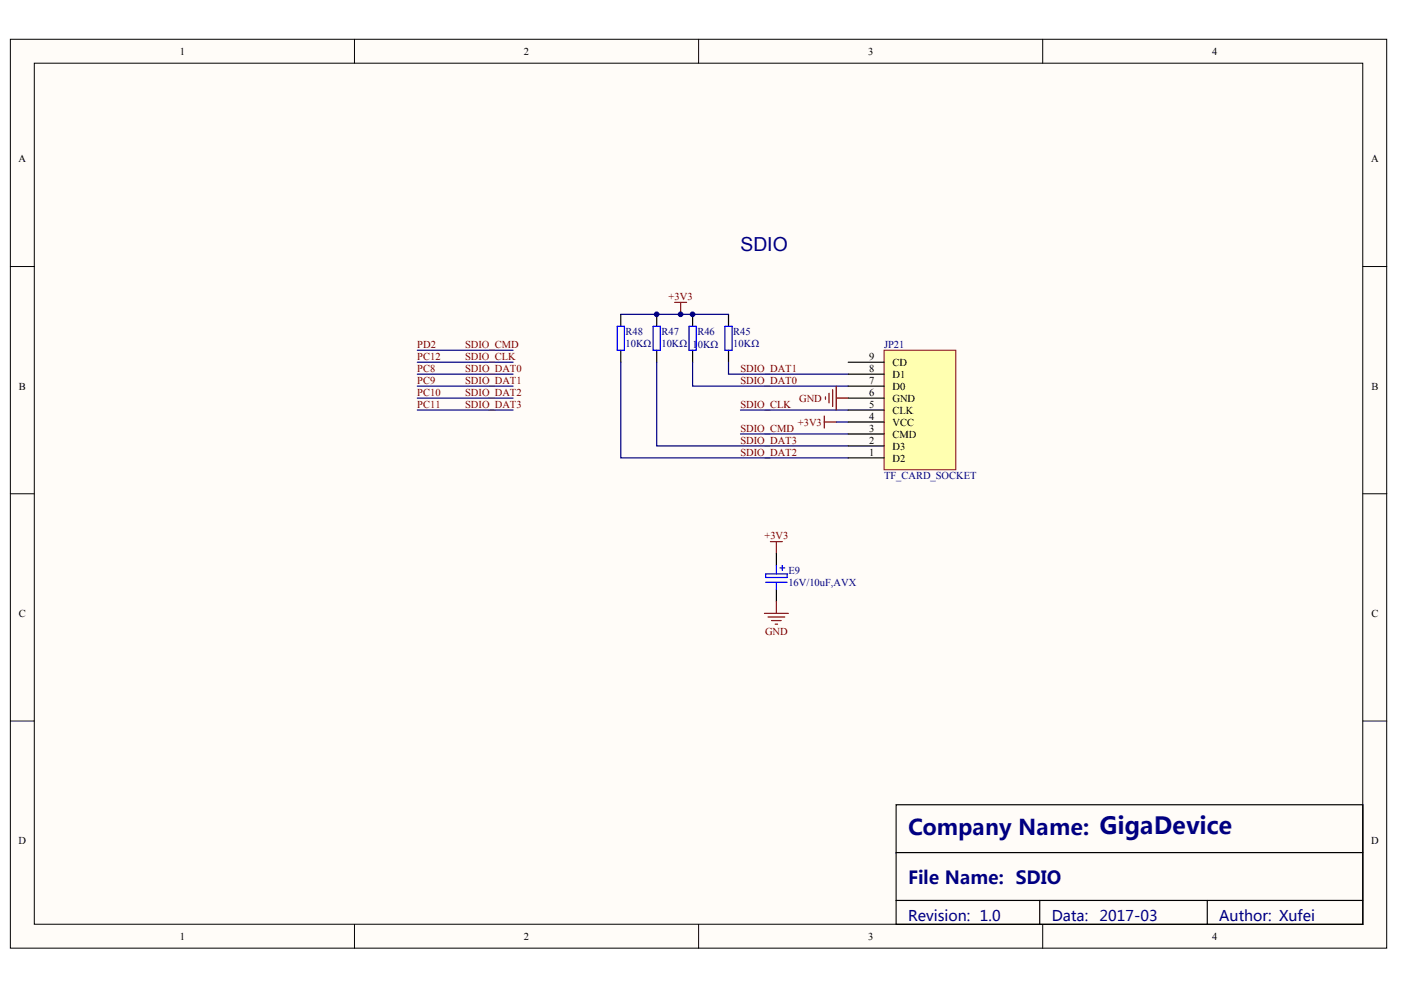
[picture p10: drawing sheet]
<svg xmlns="http://www.w3.org/2000/svg" width="297mm" height="210mm" viewBox="0 0 297 210" stroke-linecap="round" stroke-linejoin="round" font-family="sans-serif">
<defs><g id="words">
<text font-size="4.6" fill="#000080" x="192.5" y="177">Company Name: GigaDevice</text>
<text font-size="4.1" fill="#000080" x="157" y="53.2">SDIO</text>
<text font-size="3.8" fill="#000080" x="192.5" y="187.4">File Name: SDIO</text>
<g font-size="3.1" fill="#000080">
<text x="192.5" y="195.2">Revision: 1.0</text>
<text x="223" y="195.2">Data:</text>
<text x="233.1" y="195.2">2017-03</text>
<text x="258.5" y="195.2">Author: Xufei</text>
</g>
<g font-size="2.2">
<text x="38.1" y="11.6">1</text>
<text x="111.1" y="11.6">2</text>
<text x="184" y="11.6">3</text>
<text x="257" y="11.6">4</text>
<text x="3.9" y="34.4">A</text>
<text x="290.7" y="34.4">A</text>
<text x="184.3" y="76.3">9</text>
<text x="189.2" y="77.6">CD</text>
<text x="4" y="82.6">B</text>
<text x="184.3" y="83.9">6</text>
<text x="184.3" y="81.4">7</text>
<text x="184.3" y="78.8">8</text>
<text x="189.2" y="82.6">D0</text>
<text x="189.2" y="80.1">D1</text>
<text x="290.8" y="82.6">B</text>
<text x="184.3" y="89">4</text>
<text x="184.3" y="86.4">5</text>
<text x="189.2" y="87.7">CLK</text>
<text x="189.2" y="85.2">GND</text>
<text x="184.3" y="94.1">2</text>
<text x="184.3" y="91.5">3</text>
<text x="189.2" y="95.3">D3</text>
<text x="189.2" y="92.8">CMD</text>
<text x="189.2" y="90.2">VCC</text>
<text x="184.3" y="96.6">1</text>
<text x="189.2" y="97.9">D2</text>
<text x="4" y="130.8">C</text>
<text x="290.8" y="130.8">C</text>
<text x="3.9" y="179">D</text>
<text x="290.7" y="179">D</text>
<text x="38.1" y="199.3">1</text>
<text x="111.1" y="199.3">2</text>
<text x="184" y="199.3">3</text>
<text x="257" y="199.3">4</text>
</g>
<g font-size="2.2" fill="#800000">
<text x="141.8" y="63.6">+3V3</text>
<text x="88.5" y="73.8">PD2</text>
<text x="88.5" y="76.3">PC12</text>
<text x="98.6" y="73.8">SDIO_CMD</text>
<text x="98.6" y="76.3">SDIO_CLK</text>
<text x="88.5" y="78.8">PC8</text>
<text x="88.5" y="81.4">PC9</text>
<text x="88.5" y="83.9">PC10</text>
<text x="98.6" y="78.8">SDIO_DAT0</text>
<text x="98.6" y="81.4">SDIO_DAT1</text>
<text x="98.6" y="83.9">SDIO_DAT2</text>
<text x="157" y="81.4">SDIO_DAT0</text>
<text x="157" y="78.8">SDIO_DAT1</text>
<text x="88.5" y="86.4">PC11</text>
<text x="98.6" y="86.4">SDIO_DAT3</text>
<text x="157" y="86.4">SDIO_CLK</text>
<text x="169.4" y="85.2">GND</text>
<text x="157" y="94.1">SDIO_DAT3</text>
<text x="157" y="91.5">SDIO_CMD</text>
<text x="169.2" y="90.2">+3V3</text>
<text x="157" y="96.6">SDIO_DAT2</text>
<text x="162.1" y="114.3">+3V3</text>
<text x="162.2" y="134.6">GND</text>
</g>
<g font-size="2.2" fill="#000080">
<text x="132.6" y="71">R48</text>
<text x="140.2" y="71">R47</text>
<text x="147.9" y="71">R46</text>
<text x="155.5" y="71">R45</text>
<text x="132.6" y="73.5">10KΩ</text>
<text x="140.2" y="73.5">10KΩ</text>
<text x="146.8" y="73.8">10KΩ</text>
<text x="155.5" y="73.5">10KΩ</text>
<text x="187.4" y="73.8">JP21</text>
<text x="187.4" y="101.7">TF_CARD_SOCKET</text>
<text x="167.1" y="121.7">E9</text>
<text x="167.1" y="124.2">16V/10uF,AVX</text>
</g>
</g></defs>
<g fill="#fffcf8" stroke="#000" stroke-width=".21">
<path d="M2.2 8.3h291.8v192.7h-291.8z"/>
<path d="M7.3 13.4h281.6v182.6h-281.6z"/>
</g>
<path d="M75.2 8.3v5.1M148.1 8.3v5.1M221.1 8.3v5.1M2.2 56.5h5.1M289 56.5h5M2.2 104.7h5.1M289 104.7h5M2.2 152.9h5.1M289 152.9h5M75.2 196v5.1M148.1 196v5.1M221.1 196v5.1" fill="none" stroke="#000" stroke-width=".21"/>
<g fill="none" stroke="#000" stroke-width=".25">
<path d="M131.6 66.7v2.5M131.6 74.3v2.5M139.2 66.7v2.5M139.2 74.3v2.5M146.8 66.7v2.5M146.8 74.3v2.5M154.5 66.7v2.5M154.5 74.3v2.5M164.6 117.4v2.5M164.6 125v2.5M190 170.6h99v25.4h-99zM190 180.8h99"/>
<path d="M190 190.9h99M220.4 190.9v5.1M256 190.9v5.1"/>
</g>
<g fill="none" stroke="#000080" stroke-width=".25">
<path d="M88.5 74.3h20.3M88.5 76.8h20.3M88.5 79.3h20.3M131.6 76.8v20.3h48.2M131.6 66.7h22.9M139.2 76.8v17.7h40.6M146.8 76.8v5.1h33M154.5 76.8v2.5h25.3M88.5 86.9h20.3M88.5 81.9h20.3M88.5 84.4h20.3M157 86.9h22.8"/>
<path d="M157 92h22.8M177.3 89.5h2.5"/>
</g>
<path d="M130.9 69.2h1.5v5.1h-1.5zM138.5 69.2h1.5v5.1h-1.5zM146.1 69.2h1.5v5.1h-1.5zM153.7 69.2h1.5v5.1h-1.5zM164.6 119.9v1.8M165.9 119.9v1M162.3 121.7h4.6v.7h-4.6zM162.3 123.5h4.6M164.6 123.5v1.5M165.4 120.4h1" fill="none" stroke="#00f" stroke-width=".25"/>
<path d="M143 64.1h2.6M144.3 64.1v2.6M174.8 88.2v2.5M174.8 89.5h2.5M163.3 114.8h2.6M164.6 114.8v2.6M162.1 130.1h5M162.8 130.8h3.6M163.6 131.6h2M164.4 132.3h.5M164.6 127.5v2.6" fill="none" stroke="#800000" stroke-width=".25"/>
<path d="M187.4 74.3h15.2v25.3h-15.2z" fill="#ffffb0" stroke="#800000" stroke-width=".21"/>
<path d="M179.8 79.3h7.6M179.8 76.8h7.6M179.8 97.1h7.6M179.8 94.5h7.6M179.8 92h7.6M179.8 89.5h7.6M179.8 86.9h7.6M179.8 84.4h7.6M179.8 81.9h7.6" fill="none" stroke="#000" stroke-width=".25"/>
<path d="M175 84.2v.5M175.8 83.4v2M176.5 82.6v3.6M177.3 81.9v5M177.3 84.4h2.5" fill="none" stroke="#800000" stroke-width=".25"/>
<g fill="#000080" stroke="#000080" stroke-width=".21">
<circle cx="139.2" cy="66.6" r=".49"/>
<circle cx="144.3" cy="66.6" r=".49"/>
<circle cx="146.8" cy="66.6" r=".49"/>
</g>
<use href="#words"/>
</svg>
